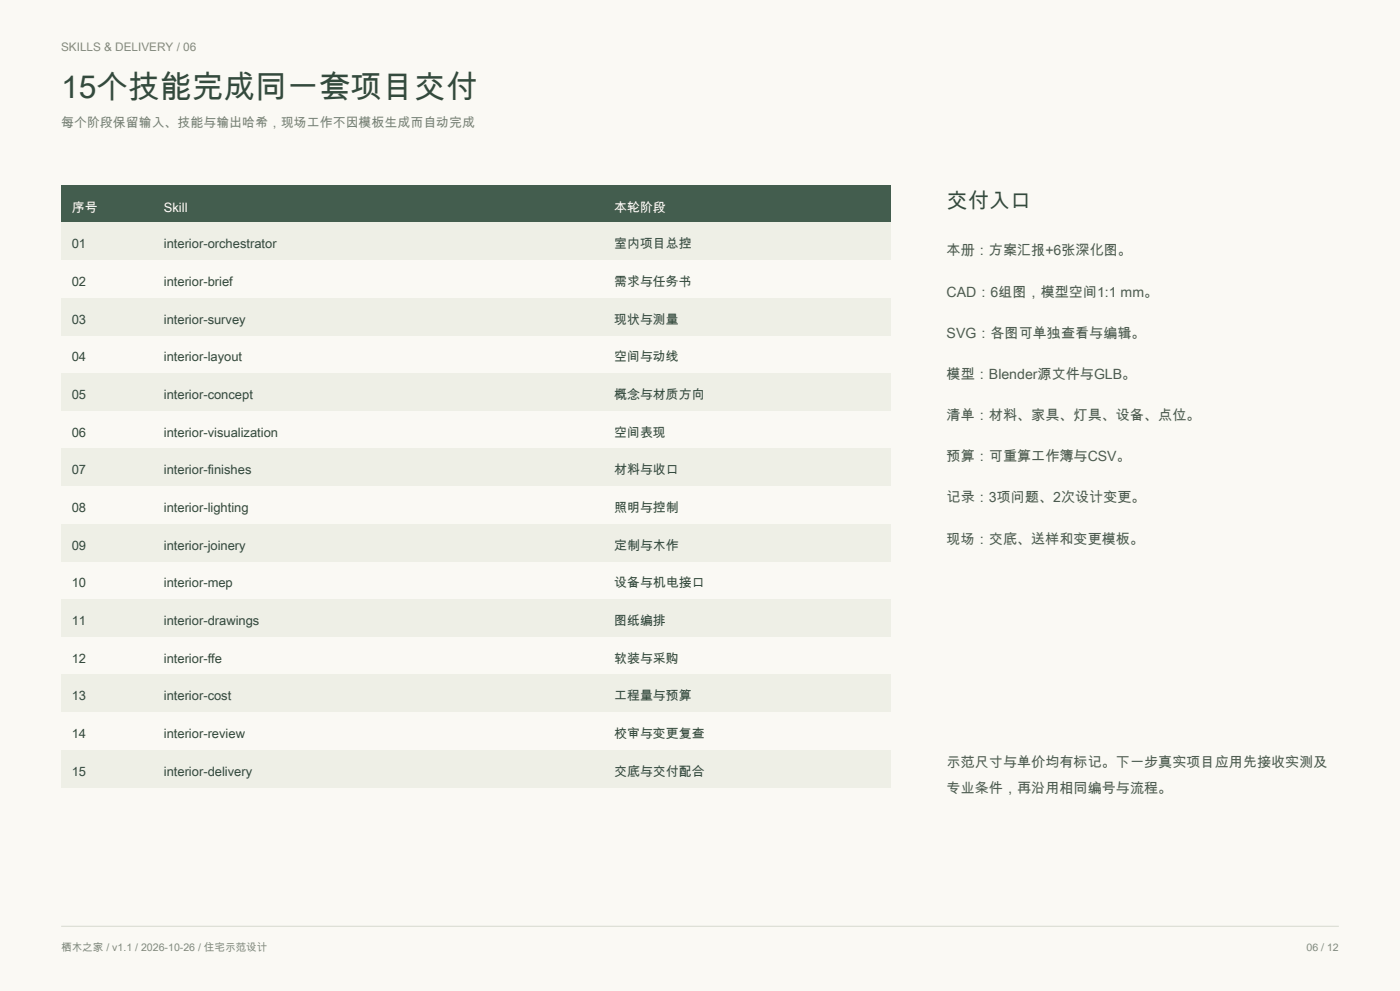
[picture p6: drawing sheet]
<svg xmlns="http://www.w3.org/2000/svg" width="420mm" height="297mm" viewBox="0 0 420 297" stroke-linecap="round" stroke-linejoin="round" font-family="sans-serif">
<defs><g id="words">
<text font-size="9.5" fill="#334a3d" x="18.3" y="29.3">15个技能完成同一套项目交付</text>
<text font-size="6.3" fill="#334a3d" x="284" y="62.4">交付入口</text>
<g font-size="4.2" fill="#4e5b50">
<text x="284" y="76.5">本册：方案汇报+6张深化图。</text>
<text x="284" y="88.9">CAD：6组图，模型空间1:1 mm。</text>
<text x="284" y="101.2">SVG：各图可单独查看与编辑。</text>
<text x="284" y="113.6">模型：Blender源文件与GLB。</text>
<text x="284" y="125.9">清单：材料、家具、灯具、设备、点位。</text>
<text x="284" y="138.3">预算：可重算工作簿与CSV。</text>
<text x="284" y="150.6">记录：3项问题、2次设计变更。</text>
<text x="284" y="162.9">现场：交底、送样和变更模板。</text>
<text x="284" y="230">示范尺寸与单价均有标记。下一步真实项目应用先接收实测及</text>
<text x="284" y="237.7">专业条件，再沿用相同编号与流程。</text>
</g>
<text font-size="3.9" fill="#7a8175" x="18.3" y="38.1">每个阶段保留输入、技能与输出哈希，现场工作不因模板生成而自动完成</text>
<g font-size="3.9" fill="#fff">
<text x="21.5" y="63.5">序号</text>
<text x="49.2" y="63.5">Skill</text>
<text x="184.3" y="63.5">本轮阶段</text>
</g>
<g font-size="3.9" fill="#334a3d">
<text x="21.5" y="74.4">01</text>
<text x="49.2" y="74.4">interior-orchestrator</text>
<text x="184.3" y="74.4">室内项目总控</text>
<text x="21.5" y="85.7">02</text>
<text x="49.2" y="85.7">interior-brief</text>
<text x="184.3" y="85.7">需求与任务书</text>
<text x="21.5" y="97">03</text>
<text x="49.2" y="97">interior-survey</text>
<text x="184.3" y="97">现状与测量</text>
<text x="21.5" y="108.3">04</text>
<text x="49.2" y="108.3">interior-layout</text>
<text x="184.3" y="108.3">空间与动线</text>
<text x="21.5" y="119.6">05</text>
<text x="49.2" y="119.6">interior-concept</text>
<text x="184.3" y="119.6">概念与材质方向</text>
<text x="21.5" y="130.8">06</text>
<text x="49.2" y="130.8">interior-visualization</text>
<text x="184.3" y="130.8">空间表现</text>
<text x="21.5" y="142.1">07</text>
<text x="49.2" y="142.1">interior-finishes</text>
<text x="184.3" y="142.1">材料与收口</text>
<text x="21.5" y="153.4">08</text>
<text x="49.2" y="153.4">interior-lighting</text>
<text x="184.3" y="153.4">照明与控制</text>
<text x="21.5" y="164.7">09</text>
<text x="49.2" y="164.7">interior-joinery</text>
<text x="184.3" y="164.7">定制与木作</text>
<text x="21.5" y="176">10</text>
<text x="49.2" y="176">interior-mep</text>
<text x="184.3" y="176">设备与机电接口</text>
<text x="21.5" y="187.3">11</text>
<text x="49.2" y="187.3">interior-drawings</text>
<text x="184.3" y="187.3">图纸编排</text>
<text x="21.5" y="198.6">12</text>
<text x="49.2" y="198.6">interior-ffe</text>
<text x="184.3" y="198.6">软装与采购</text>
<text x="21.5" y="209.9">13</text>
<text x="49.2" y="209.9">interior-cost</text>
<text x="184.3" y="209.9">工程量与预算</text>
<text x="21.5" y="221.2">14</text>
<text x="49.2" y="221.2">interior-review</text>
<text x="184.3" y="221.2">校审与变更复查</text>
<text x="21.5" y="232.4">15</text>
<text x="49.2" y="232.4">interior-delivery</text>
<text x="184.3" y="232.4">交底与交付配合</text>
</g>
<text font-size="3.5" fill="#9a876c" x="18.3" y="15.2">SKILLS &amp; DELIVERY / 06</text>
<g font-size="3.2" fill="#848a7e">
<text x="18.3" y="285">栖木之家 / v1.1 / 2026-10-26 / 住宅示范设计</text>
<text x="391.9" y="285">06 / 12</text>
</g>
</g></defs>
<path d="M0 0h420v297h-420z" fill-rule="evenodd" fill="#faf9f4"/>
<path d="M18.3 277.6h383.4" fill="none" stroke="#d6d9cf" stroke-width=".3"/>
<path d="M18.3 55.3h248.8v11.3h-248.8z" fill-rule="evenodd" fill="#435d4e"/>
<g fill="#eeefe6">
<path d="M18.3 66.6h248.8v11.3h-248.8z" fill-rule="evenodd"/>
<path d="M18.3 89.2h248.8v11.3h-248.8z" fill-rule="evenodd"/>
<path d="M18.3 111.8h248.8v11.3h-248.8z" fill-rule="evenodd"/>
<path d="M18.3 134.4h248.8v11.3h-248.8z" fill-rule="evenodd"/>
<path d="M18.3 156.9h248.8v11.3h-248.8z" fill-rule="evenodd"/>
<path d="M18.3 179.5h248.8v11.3h-248.8z" fill-rule="evenodd"/>
<path d="M18.3 202.1h248.8v11.3h-248.8z" fill-rule="evenodd"/>
<path d="M18.3 224.7h248.8v11.3h-248.8z" fill-rule="evenodd"/>
</g>
<use href="#words"/>
</svg>
